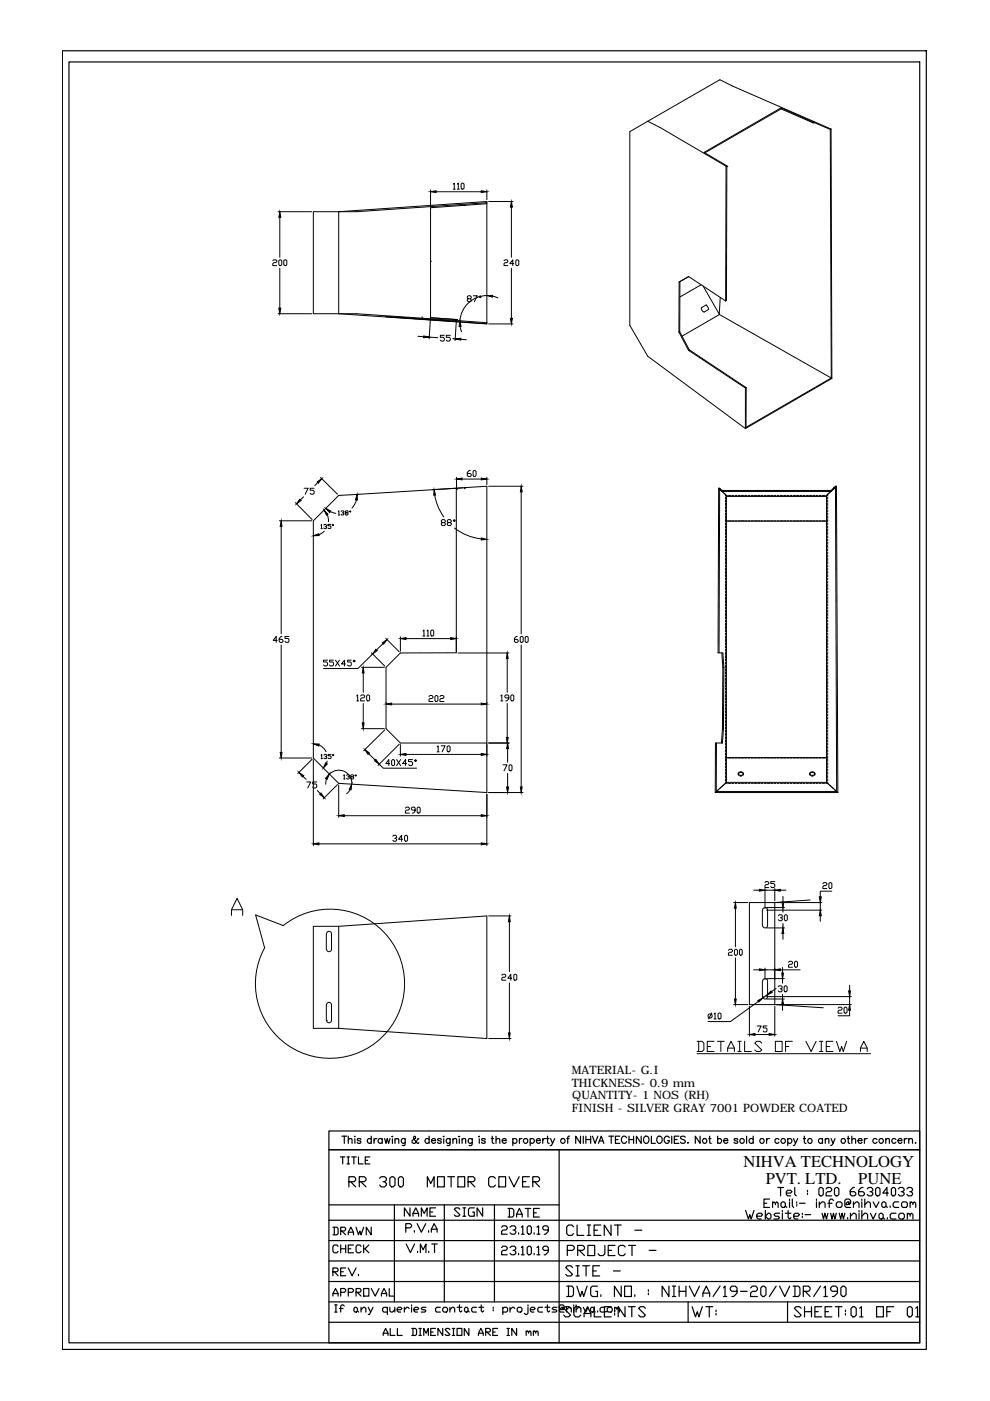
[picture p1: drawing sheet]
<svg xmlns="http://www.w3.org/2000/svg" width="210mm" height="297mm" viewBox="0 0 210 297" stroke-linecap="round" stroke-linejoin="round" font-family="sans-serif">
<defs><g id="words">
<g font-size="3.5">
<text x="157.6" y="247.4">NIHVA TECHNOLOGY</text>
<text x="162.3" y="251.1">PVT. LTD.</text>
<text x="182" y="251.1">PUNE</text>
</g>
<g font-size="2.5">
<text x="121.3" y="227.6">MATERIAL- G.I</text>
<text x="121.2" y="230.4">THICKNESS- 0.9 mm</text>
<text x="121.3" y="233">QUANTITY- 1 NOS (RH)</text>
<text x="121.3" y="235.7">FINISH - SILVER GRAY 7001 POWDER COATED</text>
</g>
</g></defs>
<!-- layer: 0 -->
<g fill="none" stroke="#000" stroke-width=".21">
<path d="M96.1 39l.2-.2v1.3M97 39l.2-.2v1.3M97.8 39l.2-.2 .4 .2v.9l-.2 .2-.4-.2zM137.3 25.7l-3.8 2.2v41.1l3.8 6.5 20.7 15.4M137.3 25.7l2.7 1.4 13.9 8.1M137.3 25.7l15.3-8.8 2.7 1.4 20.9 9.1M153.9 35.2v28.6M154.1 35.3h.1M154.1 35.2h-.2M154.1 35.2l-.1 28.5-.1 .1M165.6 22.9l-16.3 9.4 4.8 2.9M165.6 22.9l6.8 3"/>
<path d="M165.6 22.9v.2M165.6 23.1l-16.1 9.3M165.6 23.1l6.8 2.9M172.4 25.9h.1M172.4 26h.1M172.4 25.9l3.6 1.5M172.4 25.9v.1M176 27.4l.2 52.8M176.2 27.4h-.2M176.2 27.4l.2 52.8-18.4 10.7M57.8 55.3l.3-.2h.4l.2 .2-.2 .4h-.4l-.3 .2v.4h.9M58.9 44.9h7.2"/>
<path d="M59.1 55.3l.2-.2 .4 .2v.8l-.2 .2-.4-.2zM59.3 46.1v8.4M59.3 56.9v8.4M60.2 55.3l.2-.2 .4 .2v.8l-.2 .2-.4-.2zM71.8 44.9l31.4-2.2v26l-31.4-2.2zM91.3 55.4h.1M91.3 40.3v3.4M92.5 40.7h9.5M96.1 40.1h.4M97 40.1h.4M98.4 43.5h.1M98.4 43.5l-7.1 .5v23.6"/>
<path d="M103.2 40.3v2M103.2 43l-27.6 1.9h-9.2v21.6h9.2l21.1 1.5M103.2 43.2l-4.8 .3M103.6 42.7h5.2M106.9 55.3l.2-.2h.4l.2 .2-.2 .4h-.4l-.2 .2v.4h.8M108.4 43.9v10.6M108.4 56.9v10.6M108.9 55.9h-.8l.6-.8v1.2M109.4 55.3l.2-.2 .4 .2v.8l-.2 .2-.4-.2zM144 59.8l-.1 10.6M144.2 59.7l-.2 .1M144.2 59.7l-.1 10.6"/>
<path d="M146 58.6l7.9 5.2M146 58.6l-2 1.2M146 58.6l-1.8 1.1M58.9 66.5h7.2M84.9 67.3l-3.1-.2 21.4 1.5M84.9 67.3l11.8 .8M84.9 67.3v.1M88.6 71.3l1.2 .1M89.4 67.2h.1M91 71.5l1.8 .1M91.2 67.7l-.2 4.2M91.3 67.4l5.5 .3"/>
<path d="M91.4 67.4l5.4 .3M94.2 71.1h-.8v.4h.6l.2 .2v.4l-.2 .2h-.4l-.2-.2M95.5 71.1h-.9v.4h.7l.2 .2v.4l-.2 .2h-.5l-.2-.2M96 71.8l.5 .1M96.7 68v.1M96.7 68.1l-.2 4.1M96.8 67.7h.1M96.8 67.7l-.1 .4M96.8 67.7l-.1 .3M96.8 68l6.4 .4M97.6 69.2l.2 1.2M97.7 71.9l1.2 .1"/>
<path d="M99.3 63.3l-.2-.2 .2-.4h.4l.2 .4-.2 .2h-.4l-.2 .5 .2 .2h.4l.2-.2-.2-.5M100.3 62.7h.9l-.6 1.3M101.6 62.9l.2-.2 .2 .2-.2 .2zM103.2 62.7a5.7 5.7 0 0 0-5.7 5.3M103.6 68.7h5.2M104.4 62.8l1.2 .4M143.9 70.4l2.1 3.9M144.1 70.3l-.2 .1M144.1 70.3l2 3.9M146 74.3l12 8M146.1 74.2l-.1 .1M146.1 74.2l12.1 8"/>
<path d="M148.6 60.4l-4.4 2.6M148.7 65.2l1-.5 .3 .3 .3 .6-1 .5a.75 .75 0 0 1-.6-.9zM149.1 60.6l3.4 6M152.5 66.6v.1M152.5 66.7l23.7 13.5M152.5 66.7l-7.9 4.6M152.7 63l-.2 3.6M99.7 99.8h-.2l-.4 .4v.6l.2 .2h.4l.2-.2-.2-.4h-.6M100.3 100l.2-.2 .4 .2v.8l-.2 .2-.4-.2zM158 82.3v8.6M158.2 82.2l-.2 .1M176.2 80.2l-18 10.4v-8.4"/>
<path d="M59.2 110.4h6.9M59.6 111.6v22.8M62.6 106.6l3.6 3.6M64.4 105.3l-.7 .7M64.5 103.5h.8l-.6 1.3M66.6 103.5h-.8v.4h.6l.2 .3v.4l-.2 .2h-.4l-.2-.2M67.4 102.3l-.7 .7M68 101.2l3.6 3.6M68 111.4l.2-.2v.9M68 112.1h.3M68.6 111.4l.5-.2 .1 .3-.3 .1M68.7 112.6l-1.1 .8"/>
<path d="M69.1 111.6l.1 .2-.1 .3-.5-.2M69.4 109.1l.2 1.5M70.1 108.5l1.1 .3M70.2 111.2h-.7v.3h.5l.2 .4-.2 .2-.5-.2M70.6 111.2l.2 .2-.2 .1-.1-.1zM71.7 108.4l.2-.1v.9M71.7 109.2h.3M72.3 108.4l.1-.1 .5 .1v.2l-.3 .1M72.7 108.7l.2 .2-.2 .3h-.3l-.1-.2M73.4 108.7l-.2-.3 .5-.1 .1 .3-.6 .3 .2 .3h.3l.1-.2-.1-.3M74.1 108.4l.2-.1 .1 .1-.1 .2zM75.6 106l-.3 .7-.7 1"/>
<path d="M76 104.8h.1M92.2 105l.8 2.7 1.1 1.9M93.8 110.8l-.2-.2 .2-.4h.4l.2 .4-.2 .2h-.4l-.2 .4 .2 .2h.4l.2-.2-.2-.4M95.1 110.8l-.3-.2 .3-.4h.4l.2 .4-.2 .2h-.4l-.3 .4 .3 .2h.4l.2-.2-.2-.4M96.1 110.4l.2-.2 .2 .2-.2 .2zM96.4 112a11.2 11.2 0 0 0 5.7 2.3M96.7 103.5v34.9h-11.8l-3.1 3.1v13l3.1 3h18.3M96.7 103.5h.1M96.8 103.7h.1M96.8 101.2v2.1M96.8 103.5v.2M98 101.6h4"/>
<path d="M98.1 103.4l-6.4 .4M98.4 103.4h.1M98.4 103.6h.1M98.4 103.4l4.8-.3v64.9l-31.4-1.9-5.4-5.4v-50.3l5.4-5.4 24.9-1.5M98.4 103.4l-1.6 .1M103.2 101.2v1.6M103.6 103.1h7.3M110.5 104.3v30.1M152.4 103.5l-.2 34.9h.3M152.4 103.5h.2M152.4 103.5l.4 .4M152.6 103.7h.1"/>
<path d="M152.6 103.7l-.1 34.7M152.6 103.7l1.4 1.3v60.9M152.6 103.5v.2M152.6 103.5l.5 .5M152.9 104l.4 .3M153.1 104v.2h23.1M153.1 104h23.1M153.4 104.5l.4 .3v.3M153.8 105.3v.5M153.8 106v.5M153.8 106.7v.5M153.8 107.4v.4"/>
<path d="M153.8 108.1v.5M153.8 108.8v.4M153.8 109.4v.5M153.8 110.1v.5M153.8 110.8v.5M153.8 111.5v.5M153.8 112.2v.5M153.8 112.9v.4M153.8 113.6v.4M153.8 114.3v.4M153.8 114.9v.5M153.8 115.6v.5"/>
<path d="M153.8 116.3v.5M153.8 117v.5M153.8 117.7v.5M153.8 118.4v.4M153.8 119.1v.4M153.8 119.8v.4M153.8 105h.4M153.8 110.4h.4M154 105.3h21.2M154 110.5h21.2M154.4 105h.5M154.4 110.4h.5"/>
<path d="M155.1 105h.5M155.1 110.4h.5M155.8 105h.5M155.8 110.4h.5M156.5 105h.5M156.5 110.4h.5M157.2 105h.5M157.2 110.4h.5M157.9 105h.4M157.9 110.4h.4M158.6 105h.4M158.6 110.4h.4"/>
<path d="M159.3 105h.4M159.3 110.4h.4M159.9 105h.5M159.9 110.4h.5M160.6 105h.5M160.6 110.4h.5M161.3 105h.5M161.3 110.4h.5M162 105h.5M162 110.4h.5M162.7 105h.5M162.7 110.4h.5"/>
<path d="M163.4 105h.4M163.4 110.4h.4M164.1 105h.4M164.1 110.4h.4M164.8 105h.4M164.8 110.4h.4M165.5 105h.4M165.5 110.4h.4M166.1 105h.5M166.1 110.4h.5M166.8 105h.5M166.8 110.4h.5"/>
<path d="M167.5 105h.5M167.5 110.4h.5M168.2 105h.5M168.2 110.4h.5M168.9 105h.4M168.9 110.4h.4M169.6 105h.4M169.6 110.4h.4M170.2 105h.5M170.2 110.4h.5M171 105h.4M171 110.4h.4"/>
<path d="M171.6 105h.5M171.6 110.4h.5M172.3 105h.5M172.3 110.4h.5M173 105h.5M173 110.4h.5M173.7 105h.4M173.7 110.4h.4M174.4 105h.5M174.4 110.4h.5M175.1 105h.4M175.1 110.4h.4"/>
<path d="M175.5 105.3v.5M175.5 106v.5M175.5 106.7v.5M175.5 107.4v.4M175.5 108.1v.5M175.5 108.8v.4M175.5 109.4v.5M175.5 110.1v.5M175.5 110.8v.5M175.5 111.5v.5M175.5 112.2v.5M175.5 112.9v.4"/>
<path d="M175.5 113.6v.4M175.5 114.3v.4M175.5 114.9v.5M175.5 115.6v.5M175.5 116.3v.5M175.5 117v.5M175.5 117.7v.5M175.5 118.4v.4M175.5 119.1v.4M175.5 119.8v.4M175.8 104.5l-.3 .3v.3M176.2 104v.2"/>
<path d="M176.3 104l-.3 .4M176.8 103.4h.1M176.8 103.6h.1M176.8 103.6l-1.6 1.4 .1 60.9M176.8 103.4v.2M176.8 103.4l-.6 .6M176.8 103.6l-.6 .6M177.1 103.1l-.3 .3M177.1 103.1l.3 64.7M177.1 103.1h.2M177.3 103.1l.3 64.9M177.3 103.1l-.3 .3"/>
<path d="M58.8 135.8h-.9l.7-.9v1.3M59.6 136.8v22.7M59.8 134.9l-.6 .5v.6l.2 .2h.4l.2-.2-.2-.4h-.6M61.3 134.9h-.9v.5h.7l.2 .2v.4l-.2 .2h-.5l-.2-.2M69.4 140h-.8v.3h.6l.2 .3v.4l-.2 .2h-.4l-.2-.2M70.7 140h-.8v.3h.6l.2 .3v.4l-.2 .2h-.4l-.2-.2M71.1 140l.9 1.2M72 140l-.9 1.2M74.5 140h-.8v.3h.6l.2 .3v.4l-.2 .2h-.4l-.2-.2M78.8 138.4l2.8 2.8M79 138.7l-3.1 3h-7.3M81.2 136.5l-1.4 1.3"/>
<path d="M81.8 135.4l2.8 2.8M84.9 135v3.1M86.1 135.4h9.5M89.7 133.8l.2-.2v1.2M89.7 134.8h.4M90.5 133.8l.2-.2v1.2M90.5 134.8h.4M91.3 133.8l.2-.2 .5 .2v.8l-.2 .2-.5-.2zM97.1 138.4h10.8M107.5 139.6v7.2M109.7 134.9l-.6 .5v.6l.2 .2h.4l.2-.2-.2-.4h-.6M110.3 135.1l.2-.2 .4 .2v.9l-.2 .2-.4-.2z"/>
<path d="M110.5 136.8v30M111.4 135.1l.2-.2 .4 .2v.9l-.2 .2-.4-.2zM152.5 138.4h.8l.2 3.1M153 138.4l.3 3.1M153.8 120.5v.4M153.8 121.1v.5M153.8 121.8v.5M153.8 122.5v.5M153.8 123.2v.5M153.8 123.9v.4M153.8 124.6v.4M153.8 125.3v.4"/>
<path d="M153.8 126v.4M153.8 126.6v.5M153.8 127.3v.5M153.8 128v.5M153.8 128.7v.4M153.8 129.4v.5M153.8 130.1v.4M153.8 130.7v.5M153.8 131.5v.4M153.8 132.1v.5M153.8 132.8v.5M153.8 133.5v.5"/>
<path d="M153.8 134.2v.4M153.8 134.9v.5M153.8 135.6v.4M153.8 136.2v.5M153.8 136.9v.5M153.8 137.6v.5M153.8 138.3v.5M153.8 139v.5M153.8 139.7v.4M175.5 120.5v.4M175.5 121.1v.5M175.5 121.8v.5"/>
<path d="M175.5 122.5v.5M175.5 123.2v.5M175.5 123.9v.4M175.5 124.6v.4M175.5 125.3v.4M175.5 126v.4M175.5 126.6v.5M175.5 127.3v.5M175.5 128v.5M175.5 128.7v.4M175.5 129.4v.5M175.5 130.1v.4"/>
<path d="M175.5 130.7v.5M175.5 131.5v.4M175.5 132.1v.5M175.5 132.8v.5M175.5 133.5v.5M175.5 134.2v.4M175.5 134.9v.5M175.5 135.6v.4M175.5 136.2v.5M175.5 136.9v.5M175.5 137.6v.5M175.5 138.3v.5"/>
<path d="M175.5 139v.5M175.5 139.7v.4M67.6 157.9l1.1 .8 .4 .7M70.2 159.9h-.6v.3h.4l.2 .2v.3l-.2 .1-.4-.1M70.6 159.9l.2 .2-.2 .1-.1-.1zM73.3 140.8h-.9l.6-.8v1.2M74.9 140.1l.2-.1 .2 .1-.2 .2zM75.6 147.5l.2-.2v1.3M75.6 148.6h.4M76.5 147.5l.2-.2h.4l.2 .2-.2 .5h-.4l-.2 .2v.4h.8M76.6 141.5h4.9M76.6 154.5h4.9"/>
<path d="M77 142.7v4.1M77 149.2v4.1M77.7 147.5l.2-.2 .5 .2v.9l-.2 .2-.5-.2zM78.2 159.8l1.4 1.4M81.6 154.7l-4.5 4.5M83 149.3h19M84.6 157.8l-4.4 4.5M84.9 157.9v2.4M86.1 159.9h15.9M90.9 147.7l.3-.2h.4l.2 .2-.2 .4h-.4l-.3 .2v.4h.9M92.2 147.7l.2-.2 .5 .2v.8l-.3 .2-.4-.2zM92.7 158.3l.2-.2v1.3"/>
<path d="M92.7 159.4h.4M93.3 147.7l.2-.2h.4l.2 .2-.2 .4h-.4l-.2 .2v.4h.8M93.5 158.1h.9l-.7 1.3M95 158.1l.4 .2v.9l-.2 .2-.4-.2v-.9zM103.6 157.5h4.4M106.2 147.5l.2-.2v1.3M106.2 148.6h.4M107.5 149.2v7.2M107.6 158.7v2.9M107.9 148h-.7l-.2-.5 .2-.2h.5l.2 .2v.7l-.4 .4h-.3M108.3 147.5l.2-.2 .4 .2v.9l-.2 .2-.4-.2zM151.9 157.5v10.3"/>
<path d="M153.2 154.5h.2M153.2 154.5l-.2 3M153.3 141.5h.2M153.3 141.5l-.1 13M153.4 154.5l-.2 3h-1.5v10.5M153.5 141.5l-.1 13M153.8 140.4v.4M153.8 141.1v.4M153.8 141.7v.5M153.8 142.4v.5M153.8 143.1v.5M153.8 143.8v.5"/>
<path d="M153.8 144.5v.5M153.8 145.2v.4M153.8 145.9v.4M153.8 146.6v.4M153.8 147.2v.5M153.8 147.9v.5M153.8 148.6v.5M153.8 149.3v.4M153.8 150v.5M153.8 150.7v.4M153.8 151.4v.4M153.8 152v.5"/>
<path d="M153.8 152.8v.4M153.8 153.4v.5M153.8 154.1v.5M153.8 154.8v.5M153.8 155.5v.4M153.8 156.2v.4M153.8 156.9v.4M153.8 157.5v.5M153.8 158.3v.4M153.8 158.9v.5M153.8 159.6v.5M175.5 140.4v.4"/>
<path d="M175.5 141.1v.4M175.5 141.7v.5M175.5 142.4v.5M175.5 143.1v.5M175.5 143.8v.5M175.5 144.5v.5M175.5 145.2v.4M175.5 145.9v.4M175.5 146.6v.4M175.5 147.2v.5M175.5 147.9v.5M175.5 148.6v.5"/>
<path d="M175.5 149.3v.4M175.5 150v.5M175.5 150.7v.4M175.5 151.4v.4M175.5 152v.5M175.5 152.8v.4M175.5 153.4v.5M175.5 154.1v.5M175.5 154.8v.5M175.5 155.5v.4M175.5 156.2v.4M175.5 156.9v.4"/>
<path d="M175.5 157.5v.5M175.5 158.3v.4M175.5 158.9v.5M175.5 159.6v.5M59.2 160.7h6.9M64.2 164.6l.7 .6M65 165.8h.9l-.7 1.3M66.2 161l-3.1 3M66.4 161.1v18.2M67.2 165.8h-.9v.4h.6l.3 .2v.4l-.3 .3h-.4l-.2-.3M67.3 167.6l.6 .7M67.6 178.9h34.4"/>
<path d="M68.1 160.1l.1-.2v.9M68.1 160.8h.3M68.7 160.1l.4-.2 .2 .3-.3 .2M69.1 160.4l.2 .1-.2 .3-.4-.1M69.2 165.1l-.1 1.2M69.4 161.4l-.2 .4M69.9 164.1a2.77 2.77 0 0 1 3.1-.6 2.77 2.77 0 0 1 1.6 2.7M71.6 166.3l-3.1 3.1M71.8 166.4v6.9M72.9 164.4l.1-.1v.9M72.9 165.2h.3M73 172.9h29"/>
<path d="M73.5 164.4l.4-.1 .2 .3-.3 .1M73.9 164.7l.2 .2-.2 .3-.4-.2M74.3 167.4l-.8 .9M74.5 164.7l-.1-.1 .1-.3 .5 .1-.2 .3-.4 .2 .1 .3 .5-.2-.2-.3M75.3 164.4l.1-.1 .2 .1-.2 .2zM80.4 162l.9 .9h7M82.6 161.9h-.8l.6-.8v1.2M83.2 161.1l.5 .2v.8l-.2 .2-.5-.2v-.8zM83.3 177.3l.2-.2h.4l.2 .2-.2 .4h-.2M83.9 177.7l.2 .2-.2 .5h-.4l-.2-.2M84.1 161.1l.8 1.2M84.9 161.1l-.8 1.2"/>
<path d="M85.4 177.9h-.9l.6-.8v1.3M85.8 177.3l.2-.2 .4 .2v.9l-.2 .2-.4-.2zM86 171.3l.2-.2h.4l.2 .2-.2 .5h-.4l-.2 .2v.4h.8M86.2 161.9h-.8l.6-.8v1.2M87.5 161.1h-.9v.4h.7l.2 .2v.4l-.2 .2h-.5l-.2-.2M87.9 161.3l.2-.2 .2 .2-.2 .2zM88 171.8h-.6l-.2-.5 .2-.2h.5l.1 .2v.7l-.4 .4h-.2M88.4 171.3l.3-.2 .4 .2v.9l-.2 .2-.5-.2zM103.2 168.4v10.9M103.6 168h7.3M106.7 162.2h.8l-.6 1.2M107.6 164v2.8"/>
<path d="M107.9 162.4l.2-.2 .5 .2v.8l-.3 .2-.4-.2zM151.7 168h25.9M151.9 167.8h25.5M151.9 167.8l-.2 .2M152.4 167.4l-.3 .3M152.9 166.9l-.3 .3M153.4 166.4l-.3 .4M153.8 166.1l-.2 .2M153.8 160.3v.5M153.8 161v.4M153.8 161.7v.5M153.8 162.4v.4"/>
<path d="M153.8 163v.5M153.8 163.7v.5M153.8 164.4v.5M153.8 165.1v.5M153.8 165.8v.3M153.8 166.1h.4M153.8 160.7h.4M154 165.9l-2.1 1.9M154 165.9h21.3M154 160.6h21.2M154.4 166.1h.5M154.4 160.7h.5"/>
<path d="M155.1 166.1h.5M155.1 160.7h.5M155.8 166.1h.5M155.8 160.7h.5M156.5 164.1l.1 .3M156.5 166.1h.5M156.5 160.7h.5M156.5 164v.2M156.6 163.9a.52 .52 0 0 1 .6-.3 .52 .52 0 0 1 .3 .6 .53 .53 0 0 1-.6 .2 .53 .53 0 0 1-.3-.5zM156.9 164.5h.4M157.1 163.8l.5 .3-.1 .3M157.1 163.8l-.5 .3"/>
<path d="M157.2 166.1h.5M157.2 160.7h.5M157.6 164v.2M157.9 166.1h.4M157.9 160.7h.4M158.6 166.1h.4M158.6 160.7h.4M159.3 166.1h.4M159.3 160.7h.4M159.9 166.1h.5M159.9 160.7h.5M160.6 166.1h.5"/>
<path d="M160.6 160.7h.5M161.3 166.1h.5M161.3 160.7h.5M162 166.1h.5M162 160.7h.5M162.7 166.1h.5M162.7 160.7h.5M163.4 166.1h.4M163.4 160.7h.4M164.1 166.1h.4M164.1 160.7h.4M164.8 166.1h.4"/>
<path d="M164.8 160.7h.4M165.5 166.1h.4M165.5 160.7h.4M166.1 166.1h.5M166.1 160.7h.5M166.8 166.1h.5M166.8 160.7h.5M167.5 166.1h.5M167.5 160.7h.5M168.2 166.1h.5M168.2 160.7h.5M168.9 166.1h.4"/>
<path d="M168.9 160.7h.4M169.6 166.1h.4M169.6 160.7h.4M170.2 166.1h.5M170.2 160.7h.5M171 166.1h.4M171 160.7h.4M171.6 166.1h.5M171.6 160.7h.5M171.7 164v.2M171.8 163.8a.48 .48 0 0 1 .6-.2 .48 .48 0 0 1 .2 .7 .49 .49 0 0 1-.6 .1 .49 .49 0 0 1-.2-.6zM172 164.5h.4"/>
<path d="M172.3 166.1h.5M172.3 160.7h.5M172.7 164.1l-.1 .3M172.8 164.1a.53 .53 0 0 0-.7-.4 .53 .53 0 0 0-.3 .7M172.8 164v.2M173 166.1h.5M173 160.7h.5M173.7 166.1h.4M173.7 160.7h.4M174.4 166.1h.5M174.4 160.7h.5M175.1 166.1h.4"/>
<path d="M175.1 160.7h.4M175.3 165.9l2.1 1.9M175.5 166.1l.2 .2M175.5 160.3v.5M175.5 161v.4M175.5 161.7v.5M175.5 162.4v.4M175.5 163v.5M175.5 163.7v.5M175.5 164.4v.5M175.5 165.1v.5M175.5 165.8v.3"/>
<path d="M175.9 166.4l.3 .4M176.4 166.9l.3 .3M176.9 167.4l.3 .3M177.4 167.8l.2 .2M49.1 194.1v-1.2l1.2-2.4 1.1 2.4v1.2M49.1 192.9h2.3M60.1 196.2a15.8 15.8 0 0 1 25.1 8 15.8 15.8 0 0 1-17 20.1 15.8 15.8 0 0 1-12.1-23.4M60.1 196.3l-5.9-2.3 1.9 7M69.2 198v3.3M70.3 198a.53 .53 0 0 0-.5-.5 .53 .53 0 0 0-.6 .5M70.3 198v3.2a.53 .53 0 0 1-.5 .6 .53 .53 0 0 1-.6-.6M71.8 196.4l31.4-2.2v26l-31.4-2.2"/>
<path d="M71.8 196.4h-5.4v21.6h5.4M71.8 196.4v21.6M103.6 194.2h4.7M108 195.4v10.6M155.5 191.4h3.1M155.9 192.5v8.2M159.8 188.7h1.2M161.6 193l.1 3.2a.53 .53 0 0 0 .5 .5 .53 .53 0 0 0 .5-.5v-3.2M162.2 187.1l.2-.2h.4l.2 .2-.2 .5h-.4l-.2 .2v.4h.8M162.2 188.4v4.2M162.2 188.7h2.1M162.5 192.4h3.8"/>
<path d="M162.5 196.7h3.8M162.5 193h11.8M162.7 192.9a.53 .53 0 0 0-.5-.5 .53 .53 0 0 0-.5 .5M164.3 186.9h-.9v.4h.7l.2 .3v.4l-.2 .2h-.5l-.2-.2M164.3 191.4h-5.4v21.6h5.4M164.3 188.4v2.6M164.3 191.4v21.6M164.6 191.4h9.7M165 194.2l.2-.3h.5l.2 .3-.2 .4h-.2M165.5 188.7h1.1M165.7 194.6l.2 .2-.2 .4h-.5l-.2-.2M166 190v1.2"/>
<path d="M166 192.4v1M166 195.8v.9M166 197.9v1.3M166.3 194.2l.2-.3 .4 .3v.8l-.2 .2-.4-.2zM171.8 190.8l-7.5 .6M173.9 191.4v1.6M173.9 194.2v1.1M174.5 187.3l.2-.2h.4l.2 .2-.2 .5h-.4l-.2 .2v.4h.8M175.7 187.3l.3-.2 .4 .2v.9l-.2 .2-.5-.2zM176.4 188.9h-2.5v1.2M69.2 216.3h.1M69.2 213.1v3.2"/>
<path d="M70.3 213.1a.53 .53 0 0 0-.5-.6 .53 .53 0 0 0-.6 .6M70.3 213.2v3.1a.53 .53 0 0 1-.5 .5 .53 .53 0 0 1-.6-.5M106.4 206.8l.2-.2h.4l.2 .2-.2 .4h-.4l-.2 .2v.4h.8M108 208.4v10.6M108.5 207.4h-.8l.6-.8v1.2M108.9 206.8l.2-.2 .5 .2v.8l-.2 .2-.5-.2zM150.1 215.2l.2-.2h.5l.2 .2v.4l-.2 .2h-.5l-.2-.2zM150.9 214.8l-.6 1.2M151.4 215l.2-.2v1.2M151.4 216h.4M152.2 215l.3-.2 .4 .2v.8l-.2 .2-.5-.2zM154.4 201.5l.3-.2h.4l.2 .2-.2 .4h-.4l-.3 .2v.4h.9"/>
<path d="M155.5 213h3.1M155.7 201.5l.2-.2 .5 .2v.8l-.3 .2-.4-.2zM155.9 203.1v8.7M156.8 201.5l.2-.2 .4 .2v.8l-.2 .2-.4-.2zM158.9 213.3v6.4M159.8 205.6h1.2M160.1 219.3h3M160.5 217.5h.9l-.6 1.3M160.8 212.3l-5.9 4.3h-4.8M161.6 211.3h.1M161.6 208v3.3M162.2 205.2v2.5"/>
<path d="M162.2 205.6h2.1M162.5 207.5h3.8M162.5 211.8h3.8M162.5 211.3h18M162.6 217.5h-.8v.4h.6l.2 .3v.4l-.2 .2h-.4l-.2-.2M162.6 211l-.9 .6M162.7 208a.53 .53 0 0 0-.5-.5 .53 .53 0 0 0-.5 .5M162.7 208.1v3.2a.53 .53 0 0 1-.5 .5 .53 .53 0 0 1-.5-.5M164.3 213.3v6.4M164.3 213l10.3 .7M164.6 209.6l-1 .6M164.6 213h15.9"/>
<path d="M165 209.2l.2-.2h.4l.2 .4-.4 .2M165.5 205.6h4.1M165.6 209.6l.2 .3-.2 .4h-.4l-.2-.2M165.9 205.1v1.2M165.9 207.5v1M165.9 210.8v1M165.9 213v1.2M166.3 209.2l.2-.2 .4 .2v.9l-.2 .2-.4-.2zM167.2 204l.2-.2h.4l.2 .2-.2 .4h-.4l-.2 .3v.4h.8M168.5 204l.2-.2 .4 .2v.9l-.2 .2-.4-.2zM177.7 213.8l.2-.3h.4l.2 .3-.2 .4h-.4l-.2 .2v.4h.8M179 213.8l.2-.3 .4 .3v.8l-.2 .2-.4-.2z"/>
<path d="M180.1 214.2v1.2h-2.4M180.1 208.9v1.2M180.1 211.3v1.7M103.6 220.2h4.7M147.8 220.8h1.1l.3 .4v1.4l-.3 .3h-1.1M147.8 223.4h36.8M148.1 220.8v2.1M150 221.9h.7M151.4 220.8h-1.4v2.1h1.4M152.1 220.8h1.5M152.8 220.8v2.1M154.3 222.9v-.7l.7-1.4 .7 1.4v.7"/>
<path d="M154.3 222.2h1.4M156.4 222.9h.8M156.4 220.8h.8M156.8 220.8v2.1M157.9 220.8v2.1h1.4M161.5 221.2l-.4-.4h-.7l-.4 .4 1.5 1.4-.4 .3h-.7l-.4-.3M164.4 220.8h1.4v2.1h-1.4zM166.6 221.9h.7M168 220.8h-1.4v2.1M170.9 220.8l1.1 2.1 1-2.1M173.8 222.9h.7M173.8 220.8h.7"/>
<path d="M174.1 220.8v2.1M175.2 221.9h.7M176.6 220.8h-1.4v2.1h1.4M177.3 220.8l.8 2.1 .3-1 .4 1 .7-2.1M182.4 222.9v-.7l.7-1.4 .8 1.4v.7M182.4 222.2h1.5"/>
</g>
<g fill="#000" stroke="#000" stroke-width=".21">
<path d="M59.3 44.9l.2 1.2h-.4zM91.3 40.7l1.2-.3v.4zM102 40.4l1.2 .3-1.2 .1zM108.4 42.7l.2 1.2h-.4zM59.1 65.3h.4l-.2 1.2zM89.8 71.2l1.2 .3-1.2 .1zM97.5 68l.3 1.2h-.5zM96.5 71.9l1.2-.2v.4zM103.2 62.7l1.3-.1-.1 .4zM108.2 67.5h.4l-.2 1.2zM59.6 110.4l.2 1.2h-.4zM63.6 105.8l.3 .3-1 .7z"/>
<path d="M67.2 102.2l1-.7-.7 1zM66.4 113.6l1.2-.4 .1 .4zM68.7 108.2l.8 .8-.3 .2zM69.1 107.8l1 .5-.2 .4zM75.7 104.8l.1 1.2h-.4zM92 103.8l.3 1.2h-.3zM96.8 101.6l1.2-.2v.3zM102 114.1l1.2 .3-1.2 .1zM102 101.4l1.2 .2-1.2 .1zM110.5 103.1l.2 1.2h-.4zM79.7 137.7l.3 .2-1 .8zM81.1 136.3l1-.7-.8 1z"/>
<path d="M84.9 135.4l1.2-.2v.4zM95.6 135.2l1.1 .2-1.1 .2zM107.5 138.4l.3 1.2h-.4zM59.4 159.5h.4l-.2 1.2zM66.4 157.7h1.3l-.1 .5zM77 141.5l.2 1.2h-.4zM76.8 153.3h.4l-.2 1.2zM77.4 158.9l.9 .8-.3 .2zM81.8 149.3l1.2-.2v.4zM84.9 159.9l1.2-.2v.5zM102 159.7l1.2 .2-1.2 .3zM102 149.1l1.2 .2-1.2 .2z"/>
<path d="M107.4 156.4h.4l-.3 1.1zM107.6 157.5l.2 1.2h-.4zM63.4 163.8l1 .7-.3 .2zM66.4 178.9l1.2-.2v.4zM68 168.1l.8 1-1-.7zM69.8 164.1l-.4 1.1-.4-.2zM69.1 161.7l.3 .3-.8 .8zM71.8 172.9l1.2-.2v.4zM74.6 166.3l-.2 1.1h-.3zM79.7 161l.7 1-1-.7zM102 172.7l1.2 .2-1.2 .2zM102 178.7l1.2 .2-1.2 .2z"/>
<path d="M107.4 166.8h.4l-.2 1.2zM110.3 166.8h.4l-.2 1.2zM108 194.2l.2 1.2h-.4zM155.9 191.4l.2 1.1h-.4zM161 188.6l1.2 .1-1.2 .2zM164.3 188.7l1.2-.1v.3zM165.8 191.2h.4l-.2 1.2zM166 196.7l.2 1.2h-.4zM173.9 193l.2 1.2h-.4zM173.7 190.1h.4l-.2 1.3zM107.8 219h.4l-.2 1.2zM155.7 211.8h.4l-.2 1.2z"/>
<path d="M158.9 219.3l1.2-.2v.4zM160.7 212.1l1-.5-.8 .8zM161 205.4l1.2 .2-1.2 .2zM163.1 219.1l1.2 .2-1.2 .2zM163.5 210.1l.2 .3-1.1 .6zM164.3 205.6l1.2-.2v.4zM165.7 206.3h.4l-.2 1.2zM165.9 211.8l.2 1.2h-.4zM179.9 210.1h.4l-.2 1.2zM180.1 213l.2 1.2h-.4z"/>
</g>
<g fill="none" stroke="#000" stroke-width=".25">
<path d="M13.2 10.8h183.2v275.3h-183.2zM14.6 13.1h180.4v271.6h-180.4zM69.7 239.8h125.3v44.9h-125.3v-40.9h125.3h-125.3zM69.7 258.7h125.3M69.7 255.5h48.8M72.2 245.3h.9M72.5 240.9h1M72.7 245.3v1.5M73 240.9v1.5M73.6 245.3h.5M73.6 246.8h.5M73.8 241.7l.3-.3h.5v1"/>
<path d="M73.8 240.9v1.5M73.8 245.3v1.5M74 250.5h1.1l.3-.3v-.4l-.3-.3h-1.1v2.1M74.4 250.5l1 1.1M74.6 245.3h.9M75 245.3v1.5M75.2 240.9v.1zM75.2 241.4v1M76 245.3v1.5h1M76.2 250.5h1l.4-.3v-.4l-.4-.3h-1v2.1M76.5 241.6l-.2-.2h-.5l-.1 .2 .8 .3v.3a.45 .45 0 0 1-.7 .1l-.1-.1M76.5 250.5l1.1 1.1"/>
<path d="M77.4 246h.5M78.4 245.3h-1v1.5h1M78.7 241.6a.47 .47 0 0 0-.7-.1 .47 .47 0 0 0 0 .7 .47 .47 0 0 0 .7 0M78.7 240.9v1.5M79.3 241.4v1M79.9 241.4a.45 .45 0 0 0-.6 .4M80.5 249.8l.3-.3h.7l.4 .3v.4l-.4 .3h-.3M81 241.6a.49 .49 0 0 0-.7-.1 .49 .49 0 0 0 0 .8 .49 .49 0 0 0 .7-.1M81 241.4v1M81.5 241.4l.3 1 .3-1 .3 1 .3-1M81.5 250.5l.4 .4v.4l-.4 .3h-.7l-.3-.3M82.6 249.8l.4-.3h.4l.3 .3v1.5l-.3 .3h-.4l-.4-.3z"/>
<path d="M83.2 240.9v.1zM83.2 241.4v1M83.6 255.5v20.5M83.7 241.7l.3-.3h.5l.1 1M83.7 241.4v1M84.5 249.8l.3-.3h.4l.3 .3v1.5l-.3 .3h-.4l-.3-.3zM85.9 241.4v1.4h-.6M85.9 241.6a.47 .47 0 0 0-.7-.1 .47 .47 0 0 0 0 .7 .47 .47 0 0 0 .7 0M86.9 256.1v1.8l-1.2-1.8v1.8M87.6 257.9v-.6l.6-1.2 .5 1.2v.6M87.6 257.3h1.1M88.4 259.4l.9 1.9 1-1.9"/>
<path d="M88.8 241.5l-.1-.1a1.7 1.7 0 0 1-1.1 1l-.2-.2-.1-.3 .8-.5v-.3l-.2-.2-.2 .2 .2 .6 .5 .6 .3 .1 .1-.2M89.3 257.9v-1.8l.6 1.2 .7-1.2v1.8M90.6 251.6v-2.1l.7 1.4 .7-1.4v2.1M91 241.6a.49 .49 0 0 0-.7-.1 .49 .49 0 0 0 0 .8 .49 .49 0 0 0 .7-.1M91 240.9v1.5M91.2 257h.6M91.5 241.8h.8a.48 .48 0 0 0-.7-.3 .48 .48 0 0 0 .1 .8 .4 .4 0 0 0 .6-.1M92.3 256.1h-1.1v1.8h1.1M92.8 249.5h1.4v2.1h-1.4zM93.6 241.6l-.3-.2h-.4l-.1 .2 .7 .3 .1 .3a.44 .44 0 0 1-.4 .2 .44 .44 0 0 1-.4-.2M94.1 240.9v.1zM94.1 241.4v1"/>
<path d="M94.2 255.5v20.5M94.9 249.5h1.5M95.4 241.4v1.4h-.6M95.4 241.6a.47 .47 0 0 0-.7-.1 .47 .47 0 0 0 0 .7 .47 .47 0 0 0 .7 0M95.6 249.5v2.1M96 241.7l.2-.3h.5l.1 1M96 241.4v1M97.1 249.5h1.4v2.1h-1.4zM97.4 240.9v.1zM97.4 241.4v1M97.5 256.4l-.3-.3h-.6l-.3 .3 1.2 1.2-.3 .3h-.6l-.3-.3M98 241.7l.2-.3h.5v1"/>
<path d="M98 241.4v1M98.1 257.9h.6M98.1 256.1h.6M98.4 256.1v1.8M99.2 250.5h1.1l.4-.3v-.4l-.4-.3h-1.1v2.1M99.6 250.5l1.1 1.1M100.1 241.4l-.1 1.4h-.5M100.1 241.6a.49 .49 0 0 0-.7-.1 .49 .49 0 0 0 0 .8 .49 .49 0 0 0 .7-.1M100.6 256.1h-1l-.3 .3v1.2l.3 .3h1v-.9h-.4M101.6 240.9v.1zM101.6 241.4v1M102.3 256.1v1.8l-1.2-1.8v1.8"/>
<path d="M102.9 241.6l-.3-.2h-.4l-.1 .2 .7 .3 .1 .3a.45 .45 0 0 1-.7 .1l-.1-.1M104.2 241.4h.5M104.4 240.9v1.2l.1 .2 .2 .1M104.8 255.5v20.5M105 249.8l-.3-.3h-.8l-.3 .3v1.5l.3 .3h.8l.3-.3M105.2 241.7l.2-.3h.5l.1 1M105.2 240.9v1.5M105.8 249.5h1.4v2.1h-1.4zM106.5 241.8h.8a.48 .48 0 0 0-.7-.3 .48 .48 0 0 0 .1 .8 .4 .4 0 0 0 .6-.1M107.7 256.2h.9l.3 .4v1.1l-.3 .3h-.9M107.9 249.5l1.1 2.1 1.1-2.1M108 256.2v1.8"/>
<path d="M108.7 241.6a.49 .49 0 0 1 .8-.1 .49 .49 0 0 1 0 .8 .49 .49 0 0 1-.8-.1M108.7 241.4v1.5M109.5 258v-.6l.6-1.2 .6 1.2v.6M109.5 257.4h1.2M110.1 241.4v1M110.7 241.4a.43 .43 0 0 0-.6 .4M110.8 250.5h.7M111.4 256.2h1.1M111.9 256.2v1.8M112.2 249.5h-1.4v2.1h1.4M112.4 241.6a.49 .49 0 0 1 .7-.1 .49 .49 0 0 1 0 .8 .49 .49 0 0 1-.7-.1M112.4 241.4v1.5"/>
<path d="M113 250.5h1.1l.3-.3v-.4l-.3-.3h-1.1v2.1M113.1 257.1h.6M113.3 250.5l1.1 1.1M113.7 241.8h.9a.48 .48 0 0 0-.8-.3 .48 .48 0 0 0 .1 .8 .4 .4 0 0 0 .7-.1M114.4 256.2h-1.3v1.8h1.3M115.1 241.4v1M115.7 241.4a.45 .45 0 0 0-.6 .4M115.9 241.4h.5M116.1 240.9v1.2l.3 .3M116.7 241.4l.5 1 .4-1M117.2 242.4l-.3 .4-.3 .1M118.5 243.8v40.9"/>
<path d="M120.2 241.4h.5M120.7 240.9l-.2 .1-.1 .2v1.2M122.4 259.7v2.2h1.4M123.1 240.9v1.5l-1-1.5v1.5M123.7 240.9v1.5M124.2 240.9v1.5M124.2 241.6h1M124.5 259.7h.7M124.9 259.7v2.2M125.2 240.9v1.5M125.6 240.9l.6 1.5 .6-1.5M126.9 242.4l.6-1.5 .5 1.5"/>
<path d="M127.1 241.9h.7M127.4 259.7h-1.4v2.2h1.4M129.1 240.9h1M129.6 259.7v2.2l-1.5-2.2v2.2M129.6 240.9v1.5M130.3 259.7h1.4M130.5 241.6h.5M131 259.7v2.2M131.4 240.9h-.9v1.5h.9M132.9 241.2a.57 .57 0 0 0-.7-.3 .57 .57 0 0 0-.4 .5v.4a.56 .56 0 0 0 .4 .6 .56 .56 0 0 0 .7-.4M133.4 241.6h.9M133.4 240.9v1.5"/>
<path d="M134.3 240.9v1.5M135.9 240.9v1.5l-1-1.5v1.5M136.6 241.1l.3-.2a.76 .76 0 0 1 .7 .8 .76 .76 0 0 1-.7 .7l-.4-.4zM138.1 240.9v1.5h.9M139.4 241.1l.3-.2a.76 .76 0 0 1 .7 .8 .76 .76 0 0 1-.7 .7l-.5-.6zM141.9 241.2a.57 .57 0 0 0-.6-.3 .57 .57 0 0 0-.5 .5v.4a.55 .55 0 0 0 .6 .6 .55 .55 0 0 0 .5-.6h-.4M142.4 240.9v1.5M143 241.6h.6M143.9 240.9h-.9v1.5h.9M145.3 241.1l-.4-.2-.6 .2 .1 .3 .9 .5a.54 .54 0 0 1-.4 .5 .54 .54 0 0 1-.6-.2M145.9 242.2v.2zM148.4 240.9v1.5l-1-1.5v1.5"/>
<path d="M150.3 241.4h.4M150.5 240.9v1.4l.3 .1M152.2 241.6a.47 .47 0 0 1 .7-.1 .47 .47 0 0 1 0 .7 .47 .47 0 0 1-.7 0M152.2 240.9v1.5M153.4 241.8h.9a.49 .49 0 0 0-.8-.3 .49 .49 0 0 0 .1 .8 .44 .44 0 0 0 .7-.1M156.4 241.6l-.3-.2h-.4l-.1 .2 .8 .3v.3a.44 .44 0 0 1-.4 .2 .44 .44 0 0 1-.4-.2M158.1 256.6l.6 1.9 .3-1 .3 1 .6-1.9M158.3 240.9v1.5M159.7 241.6a.49 .49 0 0 0-.7-.1 .49 .49 0 0 0 0 .8 .49 .49 0 0 0 .7-.1M159.7 240.9v1.5M160.5 257.9h.9l.3-.4-.3-.3h-.6l-.3 .3v.7l.3 .3h.6M162 255.1h.6"/>
<path d="M162.3 256.6v1.9M162.5 241.4v1M162.9 257.2h.3l.3 .3v.7l-.3 .3h-.3l-.6-.6zM163.1 241.4a.45 .45 0 0 0-.6 .4M163.2 254.2h-1.2v1.8h1.2M163.8 255.1l.3-.3 .3 .3v.3M163.8 254.8v1.2M164.4 255.1l.3-.3 .3 .3v.9M164.9 251.8h1.2M165.2 241.6a.47 .47 0 0 0-.7-.1 .47 .47 0 0 0 0 .7 .47 .47 0 0 0 .7 0M165.3 257.2h-.9l-.3 .3 .3 .4h.6l.3 .3-.3 .3h-.9M165.5 251.8v1.7"/>
<path d="M165.6 255.1l.3-.3h.3l.3 .3v.6l-.3 .3h-.3l-.3-.3zM165.9 256.6v.3M165.9 257.2v1.3M166.5 255.7l.3 .3M166.5 257.2h1.2M166.7 253h.9l.3-.3-.3-.3h-.6l-.3 .3v.6l.3 .2h.6M167 241.6a.49 .49 0 0 1 .7-.1 .49 .49 0 0 1 0 .8 .49 .49 0 0 1-.7-.1M167 241.4v1.5M167.1 256.6v1.6l.3 .3 .3-.3M167.4 254.2v.3M167.4 254.8v1.2M168 254.2v1.5l.3 .3"/>
<path d="M168.2 241.4l.5 1 .4-1M168.3 257.9h.9l.3-.4-.3-.3h-.6l-.3 .3v.7l.3 .3h.6M168.5 251.8v1.5l.3 .2M168.7 242.4l-.3 .4-.2 .1M168.9 254.8v.3M168.9 255.4v.3M169.5 255.1h1.2M170.1 257.2v.3M170.1 257.9v.3M170.3 241.4h.5M170.5 240.9v1.2l.1 .2 .3 .1M170.7 257.5h1.2"/>
<path d="M171.2 252.4v.3M171.2 253v.3M173.1 254.2v.3M173.1 254.8v1.2M173.6 252.1l.3-.3h.3l.4 .3v1.2l-.4 .2h-.3l-.3-.2zM173.7 255.4l.6-.6h.3l.3 .3v.9M173.7 254.8v1.2M174.3 257.2l.3 1.3 .3-1.3 .3 1.3 .3-1.3M174.4 241.6a.47 .47 0 0 0-.7-.1 .47 .47 0 0 0 0 .7 .47 .47 0 0 0 .7 0M174.4 241.4v1M175 241.7l.2-.3h.5v1M175 241.4v1"/>
<path d="M175.1 252.1l.3-.3h.6l.3 .3v.3l-.3 .3h-.6l-.3 .3v.5h1.2M175.5 255.1h.9M176.1 257.2l.3 1.3 .3-1.3 .3 1.3 .3-1.3M176.2 241.4l.4 1 .5-1M176.6 242.4l-.3 .4-.2 .1M176.7 254.5l-.3-.3h-.3l-.3 .3v1.5M176.9 252.1l.4-.3h.3l.3 .3v1.2l-.3 .2h-.3l-.4-.2zM177.3 255.1l.3-.3h.6l.3 .3v.6l-.3 .3h-.6l-.3-.3zM177.9 257.2l.3 1.3 .3-1.3 .3 1.3 .3-1.3M179.6 241.4h.5M179.7 258.2v.3M179.8 240.9l.1 1.4 .3 .1"/>
<path d="M180 255.1l-.3 .3h-.3v-.3l.3-.3h.3v.6l.4-.3v-.6l-.4-.3h-.6l-.3 .3v1.2l.3 .3h1M180.3 257.9l.6-.7h.3l.3 .3v1M180.3 257.2v1.3M180.6 241.7l.3-.3h.4l.1 1M180.6 240.9v1.5M180.9 255.4l.6-.6h.3l.3 .3v.9M180.9 254.8v1.2M181.2 251.8h-.3l-.6 .6v.9l.3 .2h.6l.3-.2v-.3l-.3-.3h-.9M181.9 241.8h.9a.45 .45 0 0 0-.7-.4 .45 .45 0 0 0-.1 .8 .41 .41 0 0 0 .4 .2 .41 .41 0 0 0 .4-.2M182.1 256.6v.3M182.1 257.2v1.3M182.7 257.9l.6-.7h.4l.3 .3v1"/>
<path d="M182.7 254.2v.3M182.7 254.8v1.2M182.7 256.6v1.9M183 251.8h-.4l-.6 .6v.9l.3 .2h.7l.3-.2v-.3l-.3-.3h-1M183.3 241.4v1M183.4 255.4l.6-.6h.2l.3 .3v.9M183.4 254.2v1.8M183.9 241.4a.45 .45 0 0 0-.6 .4M183.9 252.1l.3-.3h.6l.3 .3v.3l-.3 .3h-.3M184.5 257.2l.6 1.3 .6-1.3M184.8 252.7l.3 .3v.3l-.3 .2h-.6l-.3-.2M185.1 254.8l.6 1.2 .7-1.2"/>
<path d="M185.6 252.1l.4-.3h.3l.3 .3v1.2l-.3 .2h-.3l-.4-.2zM185.9 241.6a.49 .49 0 0 0-.7-.1 .49 .49 0 0 0 0 .8 .49 .49 0 0 0 .7-.1M186.4 257.5l.3-.3h.3l.3 .3v.7l-.3 .3h-.3l-.3-.3zM187 255.1l.3-.3h.3l.2 .3v.6l-.2 .3h-.3l-.3-.3zM187.3 258.2l.3 .3M187.8 241.7l.2-.3h.5l.1 1M187.8 241.4v1M187.8 255.7l.3 .3M188.1 258.2v.3M188.4 253h-1.2l.9-1.2v1.7M188.7 255.7v.3M189 252.1l.3-.3h.3l.3 .3v1.2l-.3 .2h-.3l-.3-.2z"/>
<path d="M190 241.6a.49 .49 0 0 0-.8-.1 .49 .49 0 0 0 0 .8 .49 .49 0 0 0 .8-.1M190 257.2h-1l-.3 .3v.7l.3 .3h1M190.4 241.8h.8v-.1a.46 .46 0 0 0-.7-.1 .46 .46 0 0 0 0 .7 .46 .46 0 0 0 .7-.1M190.5 252.1l.3-.3h.6l.3 .3v.3l-.3 .3h-.3M190.6 254.8h-.9l-.3 .3v.6l.3 .3h.9M190.6 257.5l.3-.3h.5l.3 .3v.7l-.3 .3h-.5l-.3-.3zM191.1 255.1l.3-.3h.7l.3 .3v.6l-.3 .3h-.7l-.3-.3zM191.4 252.7l.3 .3v.3l-.3 .2h-.6l-.3-.2M191.7 241.4v1M192.3 252.1l.3-.3h.6l.3 .3v.3l-.3 .3h-.3M192.3 241.4a.45 .45 0 0 0-.6 .4M192.4 257.5l.3-.3 .3 .3v.4"/>
<path d="M192.4 257.2v1.3M192.7 241.7l.2-.3h.5l.1 1M192.7 241.4v1M193 255.1l.3-.3 .3 .3v.3M193 257.5l.3-.3 .3 .3v1M193 254.8v1.2M193.2 252.7l.3 .3v.3l-.3 .2h-.6l-.3-.2M193.6 255.1l.3-.3 .3 .3v.9M194.1 242.2v.2zM69.7 271.7h125.3M69.7 267.3h125.3M69.7 263h125.3"/>
<path d="M69.7 276h125.3M70.6 260.2h.8l.3 .2v1.1l-.3 .3h-.8M70.6 269.6h.8l.3-.2v-.3l-.3-.3h-.8v1.7M70.6 274.8v-.6l.5-1 .6 1v.6M70.6 274.2h1.1M70.9 260.2v1.6M70.9 269.6l.8 .9M71 276.7h.5M71 278.2h.5M71.2 276.7v1.5M71.7 264.3l-.3-.3h-.5l-.3 .3v1l.3 .3h.5l.3-.3M72 277.4h.7"/>
<path d="M72.2 261h.8l.3-.3v-.3l-.3-.2h-.8v1.6M72.2 274h.8l.3-.3v-.3l-.3-.2h-.8v1.6M72.2 264v1.6M72.2 264.8h1.1M72.2 269.6h.6M72.5 261l.8 .8M73 276.9l-.3-.2h-.2l-.3 .2v1.3M73.3 268.8h-1.1v1.7h1.1M73.3 264v1.6M73.8 261.8v-.5l.6-1.1 .5 1.1v.5M73.8 268.8l.8 1.7 .9-1.7M73.8 274h.8l.3-.3v-.3l-.3-.2h-.8v1.6"/>
<path d="M73.8 261.3h1.1M73.8 264.8h.6M74.9 264h-1.1v1.6h1.1M75.3 277.2h.2l.3 .2v.5l-.3 .3h-.2l-.3-.3v-.5zM75.5 260.2l.5 1.6 .3-.8 .3 .8 .5-1.6M75.5 274h.8l.3-.3v-.3l-.3-.2h-.8v1.6M75.7 274l.9 .8M75.8 277.9l.2 .3M76 270.2v.3M76.6 264.3l-.3-.3h-.6l-.2 .3v1l.2 .3h.6l.3-.3M76.6 277.7l.5-.5h.2l.3 .2v.8M76.6 277.2v1"/>
<path d="M77.1 273.2h1.1v1.6h-1.1zM77.1 264v1.6M77.4 264.8l.8 .8M78.1 277.2l.5 1M78.2 264l-.8 .8h-.3M78.7 260.2v1.6l-1-1.6v1.6M78.7 273.2l.9 1.6 .8-1.6M79.1 277.2l-.8 1.5h-.2M80.9 274.8v-.6l.5-1 .6 1v.6M80.9 274.2h1.1M82.1 277.4l-.2-.2h-.5l-.3 .2v.5l.3 .3h.7M82.1 277.2v1.5"/>
<path d="M82.5 273.2v1.6h1.1M82.6 277.2v.7l.3 .3h.3l.5-.5M83.7 277.2v1M84.2 277.7h.8l.2-.3-.2-.2h-.5l-.3 .2v.5l.3 .3h.5M85.7 277.2v1M86 260.3h1l.3-.3v-.3l-.3-.3h-1v1.9M86.1 263.8l.9 1.8 .9-1.8M86.8 277.4l-.3-.2h-.3l-.5 .5M87.3 276.7v.2M87.3 277.2v1M87.8 277.7h.7l.3-.3-.3-.2h-.5l-.2 .2v.5l.2 .3h.5M87.9 260.9v.4"/>
<path d="M88.5 265.3v.3M89.1 265.6v-1.8l.6 1.2 .6-1.2v1.8M90.3 277.2h-.8l-.2 .2 .2 .3h.6l.2 .2-.2 .3h-.8M90.9 260.9v.4M90.9 265.3v.3M91.5 261.3v-.7l.5-1.2 .7 1.2v.7M91.5 260.6h1.2M91.5 263.8h1.2M92.1 263.8v1.8M93.4 277.2h-.8l-.3 .2v.5l.3 .3h.8M94.1 277.2h.5l.3 .2v.5l-.3 .3h-.5l-.2-.3v-.5zM95.4 277.7l.5-.5h.3l.2 .2v.8"/>
<path d="M95.4 277.2v1M96.9 277.2h1M97.4 276.7v1.2l.3 .3 .2-.3M98.5 277.4l.2-.2h.3l.2 .2v.5l-.2 .3h-.3l-.2-.3zM99.2 277.9l.3 .3M101 277.2h-.7l-.3 .2v.5l.3 .3h.7M101.5 277.2h1M102 276.7v1.2l.3 .3 .2-.3M104.6 277.2v.2M104.6 277.7v.2M106.4 260.2l.3-.3h.5l.3 .3v.3l-.3 .3h-.5l-.3 .3v.6h1.1M106.4 264.5l.3-.3h.5l.3 .3v.3l-.3 .3h-.5l-.3 .3v.6h1.1"/>
<path d="M106.6 277.4l.3-.2h.5l.2 .2v.5l-.2 .3h-.8M106.6 277.2v1.5M108.1 260.2l.4-.3h.6l.3 .3v.3l-.3 .3h-.3M108.1 264.5l.4-.3h.6l.3 .3v.3l-.3 .3h-.3M108.1 277.2v1M109.1 260.8l.3 .3v.3l-.3 .3h-.6l-.4-.3M109.1 265.1l.3 .3v.3l-.3 .3h-.6l-.4-.3M109.1 277.4l-.2-.2h-.3l-.5 .5M109.7 277.4l.2-.2h.5l.3 .2v.5l-.3 .3h-.5l-.2-.3zM110 261.4v.3M110 265.7v.3M110.5 260.2l.3-.3v1.8"/>
<path d="M110.5 264.5l.3-.3v1.8M110.5 261.7h.6M110.5 266h.6M111.8 260.2l.3-.3h.3l.3 .3v1.2l-.3 .3h-.3l-.3-.3zM111.8 264.5l.3-.3h.3l.3 .3v1.2l-.3 .3h-.3l-.3-.3zM111.9 277.2v1.2l-.2 .3h-.3l-.2-.3M111.9 276.7v.2M112.5 277.7h.7l.3-.3-.3-.2h-.5l-.2 .2v.5l.2 .3h.5M113.3 261.4v.3M113.3 265.7v.3M113.8 260.2l.4-.3v1.8M113.8 264.5l.4-.3v1.8"/>
<path d="M113.8 261.7h.7M113.8 266h.7M115 277.2h-.7l-.3 .2v.5l.3 .3h.7M115.5 277.2h1.1M116 276.7v1.2l.3 .3 .3-.3M116.3 260.8h-.9l-.3-.3v-.3l.3-.3h.6l.3 .3v.9l-.6 .6h-.3M116.3 265.1h-.9l-.3-.3v-.3l.3-.3h.6l.3 .3v.9l-.6 .6h-.3M118.1 277.2h-.8l-.2 .2 .2 .3h.5l.3 .2-.3 .3h-.7M119.4 277.4l-.3 .3h-.3v-.3l.3-.2h.3v.5l.2-.3v-.5l-.2-.2h-.6l-.2 .2v1l.2 .3h.8M120.1 277.7l.5-.5h.3l.2 .2v.8M120.1 277.2v1M120.2 272.7h1.1l.3 .4v1.4l-.3 .4h-1.1"/>
<path d="M120.3 265.1h1.1l.4-.3v-.4l-.4-.4h-1.1v2.2M120.5 272.7v2.2M121 277.4l-.4-.4h-.7l-.4 .4 1.5 1.4-.4 .4h-.7l-.4-.4M121.4 268.7l-.4-.3h-.7l-.4 .3 1.5 1.5-.4 .3h-.7l-.4-.3M121.6 260.1l-.3-.4h-.8l-.3 .4v1.4l.3 .4h.8l.3-.4M121.6 276.7v.2M121.6 277.2v1M122.1 268.4h.7M122.1 270.5h.7M122.1 277.7l.6-.5h.2l.3 .2v.8M122.1 276.7v1.5M122.3 272.7l.7 2.2 .4-1.1 .4 1.1 .7-2.2"/>
<path d="M122.5 265.1h1l.4-.3v-.4l-.4-.4h-1v2.2M122.5 268.4v2.1M122.8 265.1l1.1 1.1M123.1 277.4l-.4-.4h-.7l-.3 .4v1.4l.3 .4h.7l.4-.4M123.5 268.4h1.5M123.7 277.2l.5 1 .5-1M123.8 279.2v-.7l.8-1.5 .7 1.5v.7M123.8 278.5h1.5M124.3 268.4v2.1M124.5 261.9h.7M124.6 264h1.5v2.2h-1.5zM125.4 277.2h.3l.3 .2v.5l-.3 .3h-.3l-.2-.3v-.5z"/>
<path d="M125.7 269.5h.7M126 260.8h.7M126 277.9l.2 .3M126 277v2.2h1.4M126.7 272.7h-1.1l-.4 .4v1.4l.4 .4h1.1v-1.1h-.4M126.7 277.9v.3M127.1 268.4h-1.4v2.1h1.4M127.4 274.5v.4M128.2 278.1h.7M128.2 264v1.8l-.3 .4h-.8l-.3-.4M128.2 277.2h-.7l-.3 .2v.5l.3 .3h.7M128.7 277.4l.3-.2h.6l.2 .2v.5l-.2 .3h-.6l-.3-.3z"/>
<path d="M129 265.1h.7M129.6 277h-1.4v2.2h1.4M130.1 269.5h1.4M130.3 277.4l.3-.2 .2 .2v.3M130.3 277.2v1M130.3 278.5v.3M130.4 264h-1.4v2.2h1.4M130.8 277.4l.3-.2 .2 .2v.8M131.7 272.7v2.2l-1.4-2.2v2.2M132.4 272.7h1.5v2.2h-1.5zM132.5 277v2.2l-1.4-2.2v2.2M132.6 264.4l-.4-.4h-.7l-.4 .4v1.4l.4 .4h.7l.4-.4"/>
<path d="M133.2 277h1.5M133.3 264h1.5M134 277v2.2M134 264v2.2M134.6 260.8h1.5M134.6 274.5v.4M136.8 277.4l-.3-.4h-.7l-.4 .4 1.4 1.4-.3 .4h-.7l-.4-.4M137.5 273.4v.4M137.5 274.2v.3M137.6 265.1h1.5M141.8 272.7v2.2l-1.4-2.2v2.2M142.6 272.7h.7"/>
<path d="M142.6 274.9h.7M142.9 272.7v2.2M144 272.7v2.2M144 273.8h1.4M145.4 272.7v2.2M145.9 276v4.3M146.1 272.7l1.1 2.2 1.1-2.2M146.7 277l.8 2.2 .3-1.1 .4 1.1 .7-2.2M149 274.9v-.7l.7-1.5 .8 1.5v.7M149 274.2h1.5M149.7 277h1.4M150.4 277v2.2"/>
<path d="M151.8 277.8v.3M151.8 278.5v.3M152.7 272.7l-1.5 2.2M153.4 273.1l.3-.4v2.2M153.4 274.9h.7M156.3 273.8h-1.1l-.4-.4v-.3l.4-.4h.7l.4 .4v1.1l-.8 .7h-.3M157 273.8h1.4M159.1 273.1l.4-.4h.7l.4 .4v.3l-.4 .4h-.7l-.4 .4v.7h1.5M161.3 273.1l.4-.4h.3l.4 .4v1.4l-.4 .4h-.3l-.4-.4zM164.6 272.7l-1.5 2.2M165.3 272.7l1.1 2.2 1-2.2M167 276v4.3"/>
<path d="M168.2 272.7h1.1l.3 .4v1.4l-.3 .4h-1.1M168.5 272.7v2.2M169.9 277.4l-.4-.4h-.7l-.4 .4 1.5 1.4-.4 .4h-.7l-.4-.4M170.3 273.8h1.1l.4-.4v-.3l-.4-.4h-1.1v2.2M170.6 278.1h1.5M170.6 277v2.2M170.7 273.8l1.1 1.1M172.1 277v2.2M172.8 278.1h.7M174 272.7l-1.5 2.2M174.2 277h-1.4v2.2h1.4M174.7 273.1l.3-.4v2.2"/>
<path d="M174.7 274.9h.7M174.9 278.1h.8M176.4 277h-1.5v2.2h1.5M177.1 277h1.4M177.6 273.8h-1.1l-.4-.4v-.3l.4-.4h.7l.4 .4v1.1l-.8 .7h-.3M177.8 277v2.2M178.3 273.1l.4-.4h.3l.4 .4v1.4l-.4 .4h-.3l-.4-.4zM179.3 277.8v.3M179.3 278.5v.3M180.4 277.4l.4-.4h.4l.3 .4v1.4l-.3 .4h-.4l-.4-.4zM182.3 277.4l.3-.4v2.2M182.3 279.2h.7"/>
<path d="M185.9 277h1.4v2.2h-1.4zM188 278.1h.8M189.5 277h-1.5v2.2M192.7 277h.4l.3 .4v1.4l-.3 .4h-.4l-.3-.4v-1.4zM194.2 277.4l.3-.4v2.2M194.2 279.2h.7M69.7 280.3h125.3M81.3 283.1v-.4l.5-1 .5 1v.4M81.3 282.7h1M82.7 281.7v1.4h1M84.3 281.7v1.4h1M87.3 281.7h.8l.2 .2v1l-.2 .2h-.8"/>
<path d="M87.6 281.7v1.4M88.8 281.7h.5M88.8 283.1h.5M89.1 281.7v1.4M89.8 283.1v-1.4l.6 1 .4-1v1.4M91.3 282.4h.5M92.3 281.7h-1v1.4h1M93.9 281.7v1.4l-1-1.4v1.4M95.4 281.9l-.3-.2h-.5l-.2 .2 1 1-.3 .2h-.5l-.2-.2M95.9 281.7h.5M95.9 283.1h.5M96.2 281.7v1.4"/>
<path d="M96.9 281.7h1v1.4h-1zM99.4 281.7v1.4l-1-1.4v1.4M101.4 283.1v-.4l.6-1 .5 1v.4M101.4 282.7h1.1M103 282.4h.7l.3-.2v-.3l-.3-.2h-.7v1.4M103.2 282.4l.8 .7M104.5 282.4h.5M105.5 281.7h-1v1.4h1M107.5 281.7h.5M107.5 283.1h.5M107.8 281.7v1.4M109.5 281.7v1.4l-1-1.4v1.4"/>
<path d="M111.6 282.4l.2-.2 .3 .2v.3M111.6 282.2v.9M112.1 282.4l.2-.2 .3 .2v.7M113.1 282.4l.2-.2 .3 .2v.3M113.1 282.2v.9M113.6 282.4l.2-.2 .3 .2v.7"/>
<circle cx="111.5" cy="241.9" r=".49"/>
<circle cx="119.3" cy="241.9" r=".49"/>
<circle cx="149.4" cy="241.9" r=".48"/>
<circle cx="157.3" cy="241.9" r=".49"/>
<circle cx="161.6" cy="241.9" r=".48"/>
<circle cx="166.1" cy="241.9" r=".49"/>
<circle cx="171.7" cy="241.9" r=".48"/>
<circle cx="178.8" cy="241.9" r=".48"/>
<circle cx="186.8" cy="241.9" r=".49"/>
</g>
<use href="#words"/>
</svg>
